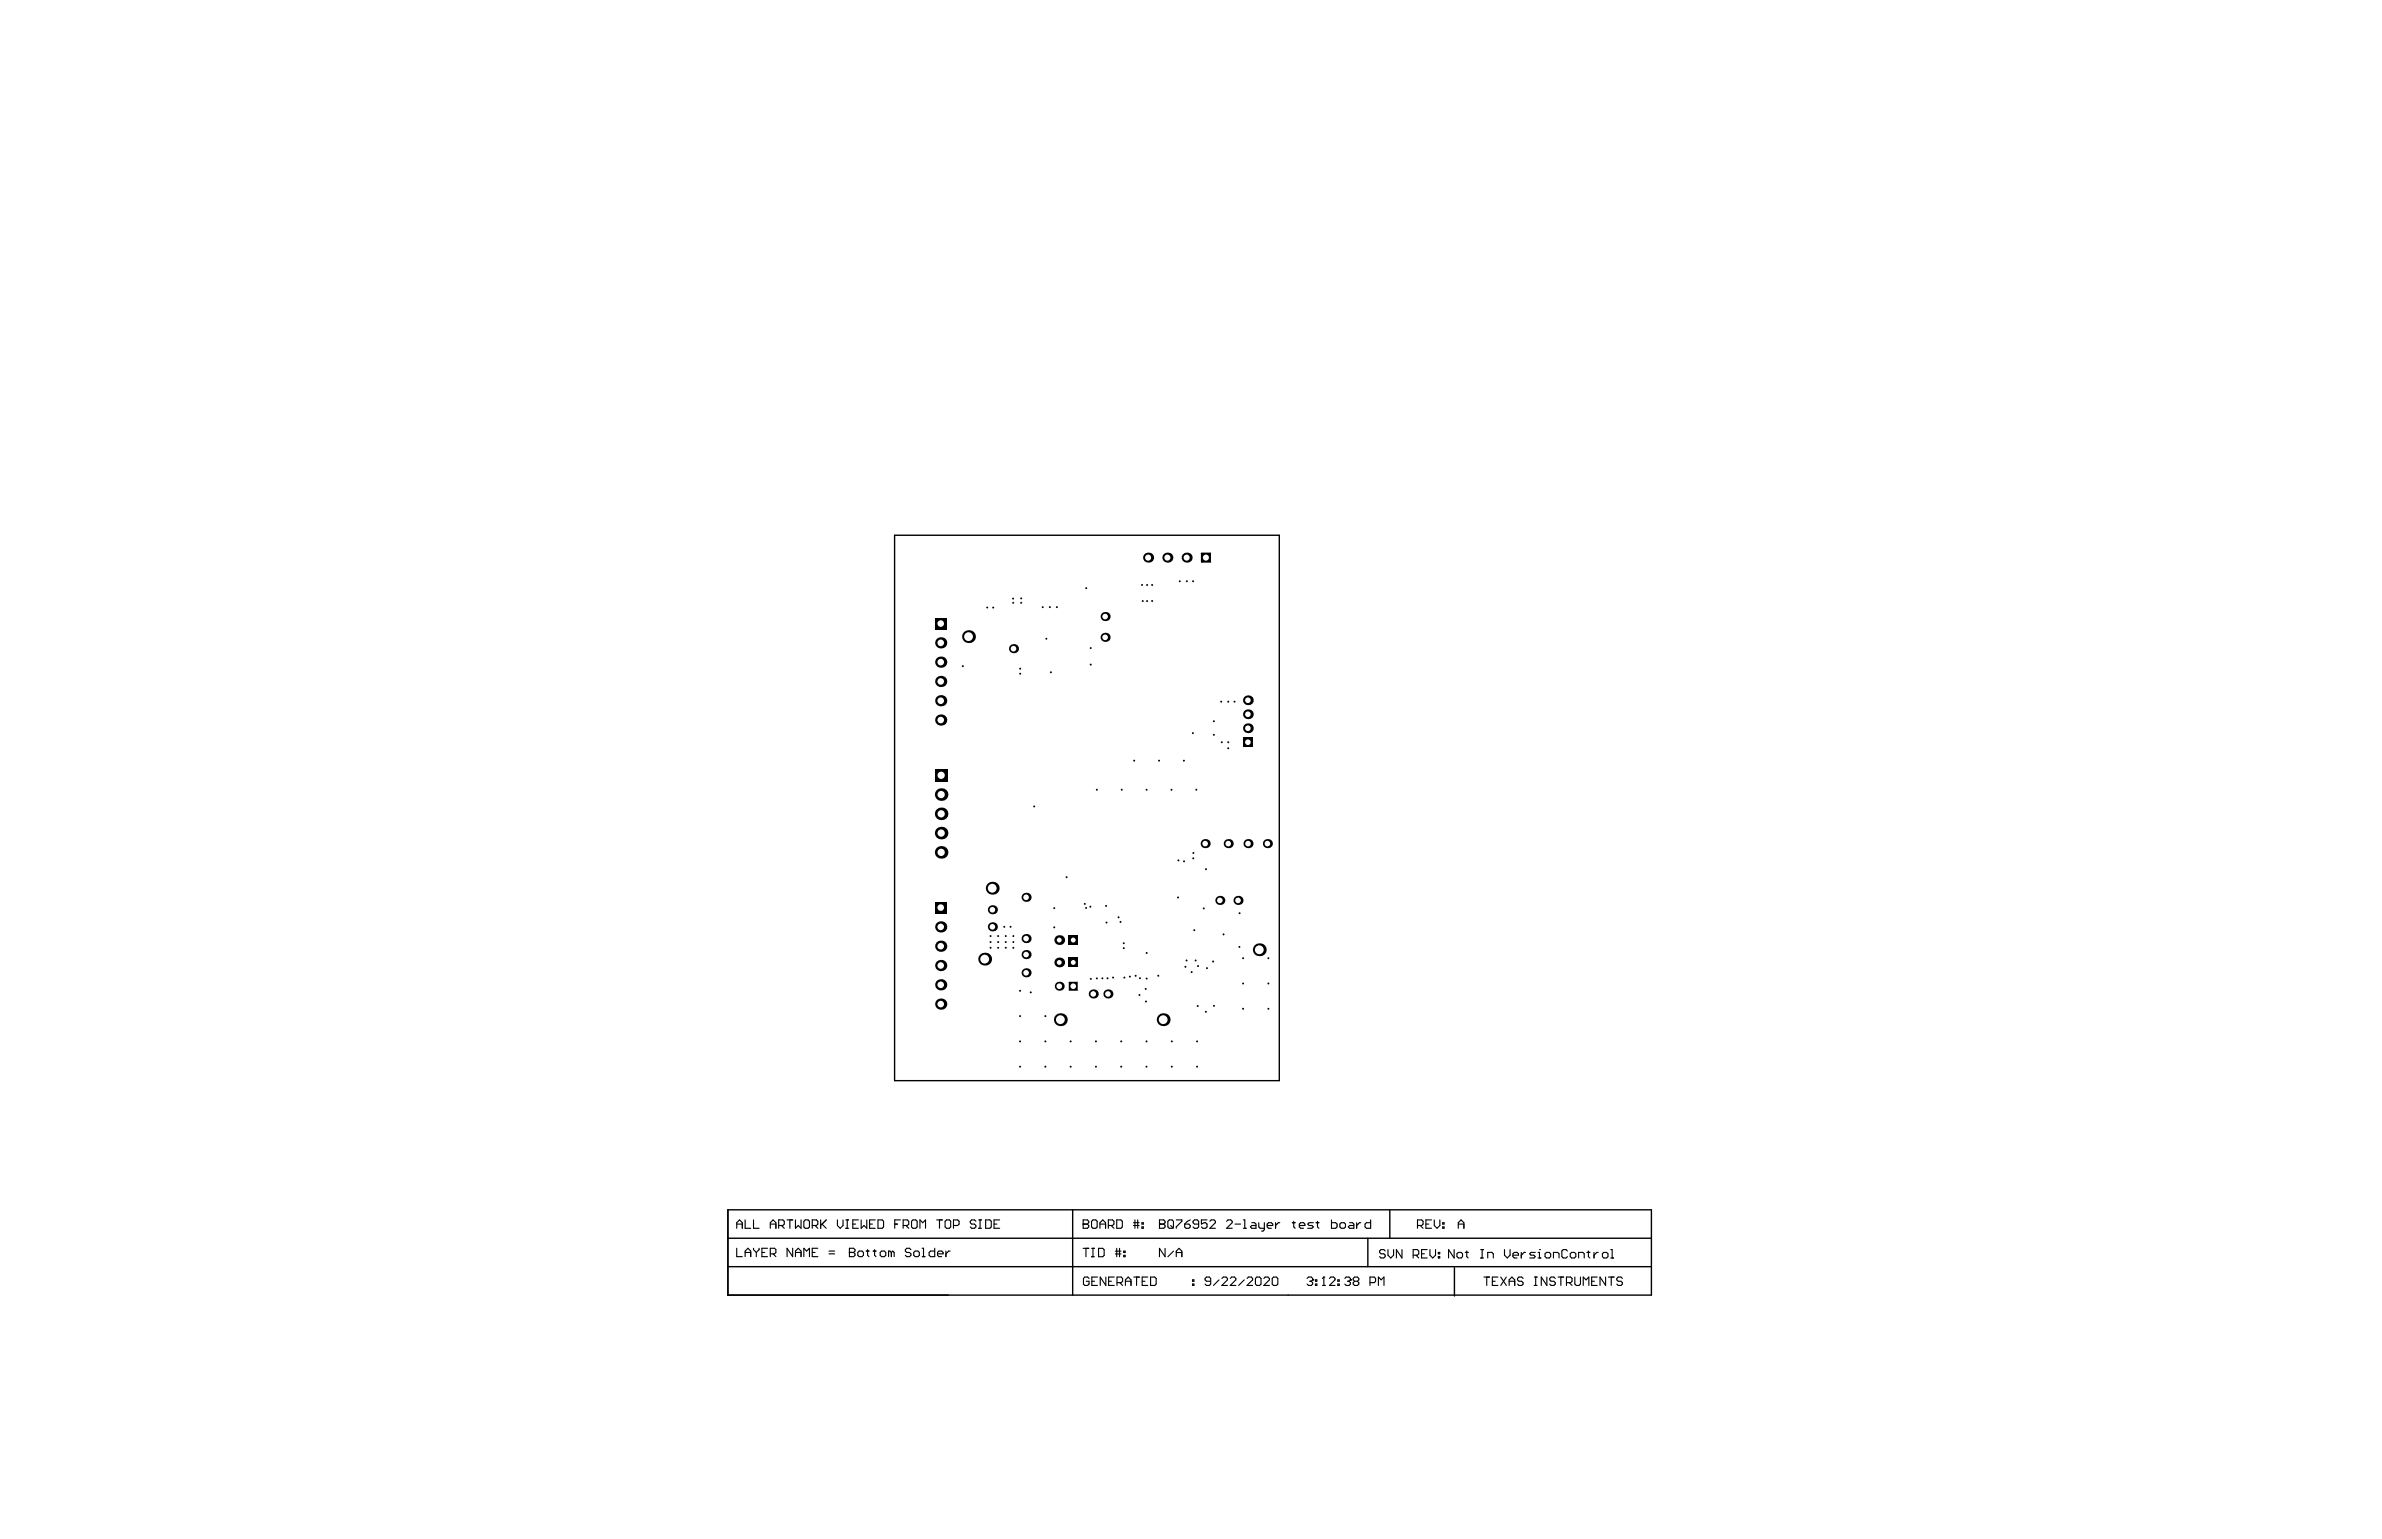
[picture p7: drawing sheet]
<svg xmlns="http://www.w3.org/2000/svg" width="432mm" height="279mm" viewBox="0 0 432 279" stroke-linecap="round" stroke-linejoin="round" font-family="sans-serif">
<path d="M162.2 97.1h69.7v98.8h-69.7zM131.9 219.4v15.4h167.5v-15.4h-167.4v15.4M194.5 219.4v15.4M251.9 219.4v5.1M131.9 229.7h167.4M131.9 224.5h167.5M248 224.5v5.2M263.7 229.8v5.2" fill="none" stroke="#000" stroke-width=".25"/>
<g fill="none" stroke="#000" stroke-width=".2">
<path d="M133.6 222h1M133.6 222.7v-1l.5-.5 .5 .5v1M133.6 226.3v1.6h1M135.1 227.1h1M135.1 221.2v1.5h1M135.1 227.9v-1.1l.5-.5 .5 .5v1.1M136.6 221.2v1.5h1M136.6 226.3v.3l.5 .5M137.1 227.1v.8M137.6 226.3v.3l-.5 .5M138.1 227.1h.5M139.1 226.3h-1v1.6h1"/>
<path d="M139.6 222h1M139.6 227.3h.8l.2-.2v-.5l-.2-.3h-.8v1.6M139.6 222.7v-1l.5-.5 .5 .5v1M140.1 227.3l.5 .6M141.2 222.2h.7l.3-.2v-.6l-.3-.2h-.7v1.5M141.7 222.2l.5 .5M142.7 221.2h1M143.2 221.2v1.5M143.7 226.3v1.6l-1-1.6v1.6M144.2 227.1h1M144.2 221.2v1.5l.5-.5 .5 .5v-1.5M144.2 227.9v-1.1l.5-.5 .5 .5v1.1"/>
<path d="M145.7 221.4l.3-.2h.5l.2 .2v1.1l-.2 .2h-.5l-.3-.2zM145.7 227.9v-1.6l.5 .5 .5-.5v1.6M147.2 227.1h.5M147.2 222.2h.8l.3-.2v-.6l-.3-.2h-.8v1.5M147.7 222.2l.6 .5M148.3 226.3h-1.1v1.6h1.1M148.8 221.2v1.5M149 222l.8 .7M149.8 221.2l-1 1M150.3 227.3h1M150.3 226.8h1M151.8 221.2v1l.5 .5 .5-.5v-1"/>
<path d="M153.3 222.7h.5M153.3 221.2h.5M153.6 221.2v1.5M154 227.1h.1M154 227.1h.7M154 226.3h.7l.3 .3v.2l-.3 .3 .3 .2v.3l-.3 .3h-.7zM154.6 222h.5M155.5 227.1l.3-.3h.5l.2 .3v.5l-.2 .3h-.5l-.3-.3zM155.6 221.2h-1v1.5h1M156.1 221.2v1.5l.5-.5 .5 .5v-1.5M157 226.8h.5M157.3 226.6v1l.2 .3"/>
<path d="M157.6 222h.5M158.3 226.8h.5M158.5 226.6v1l.3 .3M158.6 221.2h-1v1.5h1M159.2 221.2h.7l.3 .2v1.1l-.3 .2h-.7zM159.6 227.1l.2-.3h.5l.3 .3v.5l-.3 .3h-.5l-.2-.3zM161.6 227.1l-.3-.3h-.2v1.1M161.6 227.1v.8M161.6 227.1l.2-.3 .3 .3v.8M162.2 222h.5M163.2 221.2h-1v1.5M163.7 222.2h.8l.2-.2v-.6l-.2-.2h-.8v1.5"/>
<path d="M164.2 222.2l.5 .5M165.1 226.6l-.2-.3h-.5l-.3 .3v.2l.3 .3h.5l.2 .2v.3l-.2 .3h-.5l-.3-.3M165.2 221.4l.3-.2h.5l.3 .2v1.1l-.3 .2h-.5l-.3-.2zM165.6 227.1l.3-.3h.5l.3 .3v.5l-.3 .3h-.5l-.3-.3zM166.8 222.7v-1.5l.5 .5 .5-.5v1.5M167.2 227.9h.5M167.2 226.3h.2v1.6M169.4 226.3v1.6h-.7l-.3-.3v-.5l.3-.3h.7M169.8 221.2h1M169.9 227.3h1.1v-.2l-.3-.3h-.5l-.3 .3v.5l.3 .3h.5M170.3 221.2v1.5M171.3 221.4l.3-.2h.5l.2 .2v1.1l-.2 .2h-.5l-.3-.2z"/>
<path d="M171.5 226.8v1.1M172.2 226.8h-.2l-.5 .5M172.8 222.2h.8l.3-.2v-.6l-.3-.2h-.8v1.5M176.9 221.4l-.3-.2h-.5l-.2 .2v.3l.2 .3h.5l.3 .2v.3l-.3 .2h-.5l-.2-.2M177.4 222.7h.5M177.4 221.2h.5M177.7 221.2v1.5M178.7 221.2h.7l.3 .2v1.1l-.3 .2h-.7zM180.2 222h.5M181.2 221.2h-1v1.5h1M196.4 222h.1M196.4 222h.7"/>
<path d="M196.4 221.2h.7l.3 .2v.3l-.3 .3 .3 .2v.3l-.3 .2h-.7zM196.4 226.3h1M196.9 226.3v1.6M197.4 231.8l-.2-.2h-.5l-.3 .2v1l.3 .3h.5l.2-.3v-.5h-.5M197.9 221.4l.2-.2h.5l.3 .2v1.1l-.3 .2h-.5l-.2-.2zM197.9 227.9h.5M197.9 226.3h.5M197.9 232.3h.5M198.1 226.3v1.6M198.9 231.6h-1v1.5h1M199.1 226.3h.8l.3 .3v1l-.3 .3h-.8zM199.4 222h1"/>
<path d="M199.4 222.7v-1l.5-.5 .5 .5v1M200.5 231.6v1.5l-1.1-1.5v1.5M200.9 222.2h.8l.2-.2v-.6l-.2-.2h-.8v1.5M201 232.3h.5M201.4 222.2l.5 .5M202 231.6h-1v1.5h1M202.2 227.4h1M202.2 226.9h1M202.4 221.2h.8l.3 .2v1.1l-.3 .2h-.8zM202.4 226.3v1.6M202.5 232.6h.7l.3-.3v-.5l-.3-.2h-.7v1.5M202.9 226.3v1.6"/>
<path d="M203 232.6l.5 .5M203.7 226.9h.3v.2h-.3zM203.7 227.6h.3v.3h-.3zM204 232.3h1M204 233.1v-1l.5-.5 .5 .5v1M205.5 222.2h1M205.5 221.7h1M205.5 231.6h1M205.7 221.2v1.5M206 231.6v1.5M206.2 221.2v1.5M207 221.7h.3v.3h-.3z"/>
<path d="M207 222.5h.3v.2h-.3zM207.1 232.3h.5M208.1 231.6h-1v1.5h1M208.6 231.6h.7l.3 .2v1l-.3 .3h-.7zM210.2 222h.1M210.2 222h.7M210.2 221.2h.7l.3 .2v.3l-.3 .3 .3 .2v.3l-.3 .2h-.7zM211.2 226.3v1.6l-1-1.6v1.6M211.7 221.4l.3-.2h.5l.2 .2v1.1l-.2 .2h-.5l-.3-.2zM212.2 222.2l.5 .5M212.7 226.9l-1 1M213.2 227.1h1"/>
<path d="M213.2 221.2h1v.2l-1 1.1v.2M213.2 227.9v-1l.5-.6 .5 .6v1M214.7 222h.8l.3 .2v.3l-.3 .2h-.5l-.3-.2zM215.8 221.2l-.5 .2-.6 .6M216.2 232.8h.2v.3h-.2zM216.2 232.1h.2v.2h-.2zM217.3 222h-.8l-.2-.3v-.3l.2-.2h.5l.3 .2v1.1l-.3 .2h-.5l-.2-.2M218.8 221.2h-1v.8l.5-.3h.3l.2 .3v.5l-.2 .2h-.6l-.2-.2M219.3 221.4l.3-.2h.5l.2 .2v.3l-1 1h1M219.5 232.3h-.8l-.2-.2v-.3l.2-.2h.5l.3 .2v1l-.3 .3h-.5l-.2-.3M221 232.1l-1 1M221.5 231.8l.2-.2h.6l.2 .2v.3l-1 1h1"/>
<path d="M222.4 221.4l.2-.2h.5l.3 .2v.3l-1 1h1M223 231.8l.3-.2h.5l.2 .2v.3l-1 1h1M223.9 222h1M225.4 222.7h.5M225.4 221.2h.2v1.5M225.6 232.1l-1.1 1M226.1 231.8l.2-.2h.5l.3 .2v.3l-1 1h1M226.9 221.7h.5l.3 .3v.7h-.8l-.2-.2 .2-.3h.8M227.6 231.8l.2-.2h.5l.3 .2v1l-.3 .3h-.5l-.2-.3zM228.2 221.7v.8l.2 .2h.8M229.1 231.8l.3-.2h.5l.2 .2v.3l-1 1h1M229.2 221.7v1.3l-.3 .2h-.2"/>
<path d="M229.7 222.2h1v-.2l-.2-.3h-.5l-.3 .3v.5l.3 .2h.5M230.6 231.8l.3-.2h.5l.2 .2v1l-.2 .3h-.5l-.3-.3zM231.2 221.7v1M232 221.7h-.3l-.5 .5M234.3 221.7h.5M234.5 221.4v1.1l.3 .2M235.5 222.2h1.1v-.2l-.3-.3h-.5l-.3 .3v.5l.3 .2h.5M236.9 231.8l.3-.2h.5l.3 .2v.3M237.4 232.3h.3M237.7 232.3l.3 .3v.2l-.3 .3h-.5l-.3-.3M238 232.1h.1M238 232.1l-.3 .2"/>
<path d="M238.1 221.7h-.8l-.2 .3 .2 .2h.5l.3 .3-.3 .2h-.7M238.5 232.8h.2v.3h-.2zM238.5 232.1h.2v.2h-.2zM238.6 221.7h.5M238.8 221.4v1.1l.3 .2M239.7 233.1h.5M240 231.6h.1M240 231.6v1.5M240 231.6l-.3 .2M241 231.8l.2-.2h.6l.2 .2v.3l-1 1h1M241.4 221.2v1.5h.7l.3-.2v-.5l-.3-.3h-.7M242.5 232.8h.3v.3h-.3z"/>
<path d="M242.5 232.1h.3v.2h-.3zM242.9 222l.2-.3h.5l.3 .3v.5l-.3 .2h-.5l-.2-.2zM243.8 231.8l.2-.2h.5l.3 .2v.3M244.3 232.3h.2M244.5 232.3l.3 .3v.2l-.3 .3h-.5l-.2-.3M244.7 221.7h.5l.2 .3v.7h-.7l-.3-.2 .3-.3h.7M244.8 232.1h.1M244.8 232.1l-.3 .2M245.6 232.3l-.3-.2v-.3l.3-.2h.5l.2 .2v.3l-.2 .2M245.6 232.3l-.3 .3v.2l.3 .3h.5l.2-.3v-.2l-.2-.3M245.6 232.3h.5M245.9 221.7v1"/>
<path d="M246.7 221.7h-.3l-.5 .5M248.3 232.6h.8l.3-.3v-.5l-.3-.2h-.8v1.5M248.5 221.2v1.5h-.8l-.2-.2v-.5l.2-.3h.8M249.9 233.1v-1.5l.5 .5 .5-.5v1.5M251.1 226.8l-.3-.2h-.5l-.2 .2v.3l.2 .2h.5l.3 .3v.2l-.3 .3h-.5l-.2-.3M251.6 226.6v1l.5 .5 .5-.5v-1M254.1 226.6v1.5l-1-1.5v1.5M256.2 227.6h.7l.3-.3v-.5l-.3-.2h-.7v1.5M256.7 227.6l.5 .5M257 222.2h.7l.3-.2v-.6l-.3-.2h-.7v1.5M257.5 222.2l.5 .5M257.7 227.3h.5"/>
<path d="M258.5 222h.5M258.7 226.6h-1v1.5h1M259.2 226.6v1l.5 .5 .5-.5v-1M259.5 221.2h-1v1.5h1M260 221.2v1l.5 .5 .5-.5v-1M260.7 227.8h.3v.3h-.3zM260.7 227.1h.3v.2h-.3zM261.5 221.7h.3v.3h-.3zM261.5 222.5h.3v.2h-.3zM263.6 226.6v1.5l-1-1.5v1.5M264.1 227.3l.3-.2h.5l.2 .2v.5l-.2 .3h-.5l-.3-.3zM264.4 222.7v-1l.5-.5 .5 .5v1"/>
<path d="M264.4 222h1M265.6 227.1h.5M265.9 226.8v1l.2 .3M268.4 228.1h.5M268.4 226.6h.5M268.7 226.6v1.5M269 231.6h1M269.5 231.6v1.5M269.7 228.1v-1h.7l.3 .2v.8M270.5 232.3h.5M271.5 231.6h-1v1.5h1M272 231.6l1.1 1.5"/>
<path d="M272.7 226.6v1l.5 .5 .5-.5v-1M273.1 231.6l-1.1 1.5M273.6 232.3h1M273.6 233.1v-1l.5-.5 .5 .5v1M274.3 227.6h1v-.3l-.3-.2h-.5l-.2 .2v.5l.2 .3h.5M275.8 227.1v1M276.1 231.8l-.2-.2h-.6l-.2 .2v.3l.2 .2h.6l.2 .3v.2l-.2 .3h-.6l-.2-.3M276.5 227.1h-.2l-.5 .5M278.1 231.6h.5M278.1 233.1h.5M278.3 227.1h-.8l-.2 .2 .2 .3h.6l.2 .2-.2 .3h-.8M278.4 231.6v1.5"/>
<path d="M278.8 228.1h.5M278.8 227.1h.3v1M279.1 226.6h.1M280.3 227.1h.5l.3 .2v.5l-.3 .3h-.5l-.2-.3v-.5zM280.4 231.6v1.5l-1-1.5v1.5M281.6 228.1v-1h.8l.2 .2v.8M281.9 231.8l-.2-.2h-.5l-.3 .2v.3l.3 .2h.5l.2 .3v.2l-.2 .3h-.5l-.3-.3M282.4 231.6h1.1M282.9 231.6v1.5M284 232.6h.7l.3-.3v-.5l-.3-.2h-.7v1.5M284.1 226.8l-.2-.2h-.5l-.3 .2v1l.3 .3h.5l.2-.3M284.5 232.6l.5 .5"/>
<path d="M284.9 227.1h.5l.3 .2v.5l-.3 .3h-.5l-.3-.3v-.5zM285.5 231.6v1.2l.2 .3h.5l.3-.3v-1.2M286.2 228.1v-1h.7l.3 .2v.8M287 233.1v-1.5l.5 .5 .5-.5v1.5M287.7 227.1h.5M287.9 226.8v1l.3 .3M288.5 232.3h.5M289 227.1v1M289.5 231.6h-1v1.5h1M289.7 227.1h-.2l-.5 .5M290.5 227.3l.2-.2h.5l.3 .2v.5l-.3 .3h-.5l-.2-.3zM291.1 231.6v1.5l-1.1-1.5v1.5"/>
<path d="M291.6 231.6h1M292 228.1h.5M292 226.6h.2v1.5M292.1 231.6v1.5M294.1 231.8l-.3-.2h-.5l-.2 .2v.3l.2 .2h.5l.3 .3v.2l-.3 .3h-.5l-.2-.3"/>
</g>
<g fill="#000">
<circle cx="179" cy="110.2" r=".18"/>
<circle cx="180" cy="110.2" r=".18"/>
<circle cx="183.6" cy="108.5" r=".18"/>
<circle cx="183.7" cy="109.3" r=".18"/>
<circle cx="183.7" cy="117.6" r=".82"/>
<circle cx="185.1" cy="108.5" r=".18"/>
<circle cx="185.1" cy="109.3" r=".18"/>
<circle cx="189" cy="110.1" r=".18"/>
<circle cx="189.7" cy="115.8" r=".18"/>
<circle cx="190.3" cy="110.1" r=".18"/>
<circle cx="191.6" cy="110.1" r=".18"/>
<circle cx="196.9" cy="106.6" r=".18"/>
<circle cx="197.7" cy="117.5" r=".18"/>
<circle cx="207" cy="106.1" r=".18"/>
<circle cx="207.2" cy="109" r=".18"/>
<circle cx="207.9" cy="106.1" r=".18"/>
<circle cx="207.9" cy="109" r=".18"/>
<circle cx="208.9" cy="106.1" r=".18"/>
<circle cx="208.9" cy="109" r=".18"/>
<circle cx="213.9" cy="105.4" r=".18"/>
<circle cx="215.1" cy="105.4" r=".18"/>
<circle cx="216.3" cy="105.4" r=".18"/>
<circle cx="174.5" cy="120.8" r=".18"/>
<circle cx="184.9" cy="121.2" r=".18"/>
<circle cx="184.9" cy="122.2" r=".18"/>
<circle cx="190.5" cy="121.9" r=".18"/>
<circle cx="197.7" cy="120.5" r=".18"/>
<circle cx="205.6" cy="137.9" r=".18"/>
<circle cx="210.1" cy="137.9" r=".18"/>
<circle cx="214.6" cy="137.9" r=".18"/>
<circle cx="216.2" cy="132.9" r=".18"/>
<circle cx="220.1" cy="130.8" r=".18"/>
<circle cx="220.1" cy="133.2" r=".18"/>
<circle cx="221.4" cy="127.2" r=".18"/>
<circle cx="221.5" cy="134.6" r=".18"/>
<circle cx="222.6" cy="134.6" r=".18"/>
<circle cx="222.6" cy="135.7" r=".18"/>
<circle cx="222.6" cy="127.2" r=".18"/>
<circle cx="223.8" cy="127.2" r=".18"/>
<circle cx="187.5" cy="146.2" r=".18"/>
<circle cx="193.3" cy="159" r=".18"/>
<circle cx="198.8" cy="143.2" r=".18"/>
<circle cx="203.3" cy="143.2" r=".18"/>
<circle cx="207.9" cy="143.2" r=".18"/>
<circle cx="212.4" cy="143.2" r=".18"/>
<circle cx="213.6" cy="156" r=".18"/>
<circle cx="214.6" cy="156.2" r=".18"/>
<circle cx="216.3" cy="155.6" r=".18"/>
<circle cx="216.3" cy="154.7" r=".18"/>
<circle cx="216.9" cy="143.2" r=".18"/>
<circle cx="218.6" cy="157.6" r=".18"/>
<circle cx="179.6" cy="171.9" r=".18"/>
<circle cx="179.6" cy="169.7" r=".18"/>
<circle cx="179.6" cy="170.8" r=".18"/>
<circle cx="180.9" cy="171.9" r=".18"/>
<circle cx="180.9" cy="169.7" r=".18"/>
<circle cx="180.9" cy="170.8" r=".18"/>
<circle cx="182.1" cy="168.1" r=".18"/>
<circle cx="182.3" cy="171.9" r=".18"/>
<circle cx="182.3" cy="169.7" r=".18"/>
<circle cx="182.3" cy="170.8" r=".18"/>
<circle cx="183.2" cy="168.1" r=".18"/>
<circle cx="183.7" cy="171.9" r=".18"/>
<circle cx="183.7" cy="170.8" r=".18"/>
<circle cx="183.7" cy="169.7" r=".18"/>
<circle cx="184.9" cy="179.7" r=".18"/>
<circle cx="186.9" cy="179.9" r=".18"/>
<circle cx="191.1" cy="164.7" r=".18"/>
<circle cx="191.1" cy="168.1" r=".18"/>
<circle cx="196.7" cy="163.9" r=".18"/>
<circle cx="196.9" cy="164.6" r=".18"/>
<circle cx="197.7" cy="164.4" r=".18"/>
<circle cx="197.7" cy="177.5" r=".18"/>
<circle cx="198.8" cy="177.4" r=".18"/>
<circle cx="199.8" cy="177.4" r=".18"/>
<circle cx="200.5" cy="164.3" r=".18"/>
<circle cx="200.6" cy="167.3" r=".18"/>
<circle cx="200.8" cy="177.4" r=".18"/>
<circle cx="201.8" cy="177.3" r=".18"/>
<circle cx="202.8" cy="166.3" r=".18"/>
<circle cx="203.1" cy="167.2" r=".18"/>
<circle cx="203.7" cy="171.9" r=".18"/>
<circle cx="203.7" cy="171" r=".18"/>
<circle cx="203.8" cy="177.3" r=".18"/>
<circle cx="204.8" cy="177.1" r=".18"/>
<circle cx="205.9" cy="176.9" r=".18"/>
<circle cx="206.6" cy="177.4" r=".18"/>
<circle cx="207.7" cy="179.3" r=".18"/>
<circle cx="207.9" cy="172.8" r=".18"/>
<circle cx="207.9" cy="177.4" r=".18"/>
<circle cx="210" cy="176.9" r=".18"/>
<circle cx="213.6" cy="162.7" r=".18"/>
<circle cx="214.9" cy="175.3" r=".18"/>
<circle cx="215.1" cy="174.2" r=".18"/>
<circle cx="216" cy="176.3" r=".18"/>
<circle cx="216.5" cy="168.7" r=".18"/>
<circle cx="216.7" cy="174.2" r=".18"/>
<circle cx="217.2" cy="175.2" r=".18"/>
<circle cx="218.2" cy="164.7" r=".18"/>
<circle cx="218.8" cy="175.5" r=".18"/>
<circle cx="219.9" cy="174.3" r=".18"/>
<circle cx="221.8" cy="169.4" r=".18"/>
<circle cx="224.7" cy="171.7" r=".18"/>
<circle cx="224.7" cy="165.6" r=".18"/>
<circle cx="225.3" cy="173.7" r=".18"/>
<circle cx="225.3" cy="178.3" r=".18"/>
<circle cx="229.9" cy="178.3" r=".18"/>
<circle cx="229.9" cy="173.7" r=".18"/>
<circle cx="184.9" cy="193.4" r=".18"/>
<circle cx="184.9" cy="184.2" r=".18"/>
<circle cx="184.9" cy="188.8" r=".18"/>
<circle cx="189.5" cy="193.4" r=".18"/>
<circle cx="189.5" cy="188.8" r=".18"/>
<circle cx="189.5" cy="184.2" r=".18"/>
<circle cx="194.1" cy="193.4" r=".18"/>
<circle cx="194.1" cy="188.8" r=".18"/>
<circle cx="198.7" cy="193.4" r=".18"/>
<circle cx="198.7" cy="188.8" r=".18"/>
<circle cx="203.3" cy="193.4" r=".18"/>
<circle cx="203.3" cy="188.8" r=".18"/>
<circle cx="206.6" cy="180.4" r=".18"/>
<circle cx="207.7" cy="181.6" r=".18"/>
<circle cx="207.8" cy="193.4" r=".18"/>
<circle cx="207.8" cy="188.8" r=".18"/>
<circle cx="212.4" cy="193.4" r=".18"/>
<circle cx="212.4" cy="188.8" r=".18"/>
<circle cx="217" cy="193.4" r=".18"/>
<circle cx="217" cy="188.8" r=".18"/>
<circle cx="217.1" cy="182.4" r=".18"/>
<circle cx="218.6" cy="183.5" r=".18"/>
<circle cx="220.1" cy="182.4" r=".18"/>
<circle cx="225.3" cy="182.9" r=".18"/>
<circle cx="229.9" cy="182.9" r=".18"/>
</g>
<circle cx="183.7" cy="117.6" r=".51" fill="#fff"/>
<circle cx="226.2" cy="153" r=".82" fill="#000"/>
<circle cx="226.2" cy="153" r=".51" fill="#fff"/>
<path d="M225.3 133.7h1.8v1.8h-1.8z" fill-rule="evenodd" fill="#000"/>
<circle cx="226.2" cy="134.6" r=".51" fill="#fff"/>
<circle cx="226.2" cy="132" r=".89" fill="#000"/>
<circle cx="226.2" cy="132" r=".51" fill="#fff"/>
<circle cx="226.2" cy="127" r=".89" fill="#000"/>
<circle cx="226.2" cy="127" r=".51" fill="#fff"/>
<circle cx="226.2" cy="129.5" r=".89" fill="#000"/>
<circle cx="226.2" cy="129.5" r=".51" fill="#fff"/>
<circle cx="186" cy="173.1" r=".82" fill="#000"/>
<circle cx="186" cy="173.1" r=".51" fill="#fff"/>
<circle cx="186" cy="162.7" r=".82" fill="#000"/>
<circle cx="186" cy="162.7" r=".51" fill="#fff"/>
<circle cx="175.6" cy="115.4" r="1.17" fill="#000"/>
<circle cx="175.6" cy="115.4" r=".8" fill="#fff"/>
<circle cx="186" cy="176.4" r=".82" fill="#000"/>
<circle cx="186" cy="176.4" r=".51" fill="#fff"/>
<circle cx="192.2" cy="184.9" r="1.17" fill="#000"/>
<circle cx="192.2" cy="184.9" r=".8" fill="#fff"/>
<path d="M193.7 173.6h1.7v1.8h-1.7z" fill-rule="evenodd" fill="#000"/>
<circle cx="194.6" cy="174.5" r=".44" fill="#fff"/>
<circle cx="192" cy="174.5" r=".89" fill="#000"/>
<circle cx="192" cy="174.5" r=".44" fill="#fff"/>
<circle cx="198.2" cy="180.2" r=".82" fill="#000"/>
<circle cx="198.2" cy="180.2" r=".51" fill="#fff"/>
<circle cx="200.8" cy="180.2" r=".82" fill="#000"/>
<circle cx="200.8" cy="180.2" r=".51" fill="#fff"/>
<circle cx="200.3" cy="115.6" r=".82" fill="#000"/>
<circle cx="200.3" cy="115.6" r=".51" fill="#fff"/>
<circle cx="200.3" cy="111.8" r=".82" fill="#000"/>
<circle cx="200.3" cy="111.8" r=".51" fill="#fff"/>
<circle cx="208.1" cy="101.1" r=".91" fill="#000"/>
<circle cx="208.1" cy="101.1" r=".55" fill="#fff"/>
<circle cx="218.5" cy="153" r=".82" fill="#000"/>
<circle cx="218.5" cy="153" r=".51" fill="#fff"/>
<circle cx="215.1" cy="101.1" r=".91" fill="#000"/>
<circle cx="215.1" cy="101.1" r=".55" fill="#fff"/>
<path d="M217.7 100.3l.1-.1h1.6l.1 .1v1.6l-.1 .1h-1.6l-.1-.1z" fill-rule="evenodd" fill="#000"/>
<g fill="#000">
<path d="M217.8 101.9v.1zM217.7 101.9l.1 .1z"/>
<path d="M217.7 100.3h.1zM217.7 100.2l.1 .1z"/>
<path d="M219.4 101.9h.1zM219.4 101.9h.1l-.1 .1z"/>
<path d="M219.4 100.2v.1zM219.4 100.2l.1 .1z"/>
</g>
<circle cx="218.6" cy="101.1" r=".55" fill="#fff"/>
<circle cx="222.6" cy="153" r=".82" fill="#000"/>
<circle cx="222.6" cy="153" r=".51" fill="#fff"/>
<circle cx="229.7" cy="153" r=".82" fill="#000"/>
<circle cx="229.7" cy="153" r=".51" fill="#fff"/>
<circle cx="186" cy="170.2" r=".82" fill="#000"/>
<circle cx="186" cy="170.2" r=".51" fill="#fff"/>
<circle cx="192" cy="178.8" r=".81" fill="#000"/>
<circle cx="192" cy="178.8" r=".51" fill="#fff"/>
<path d="M193.7 178.1l.2-.1h1.3l.2 .1v1.4l-.2 .1h-1.3l-.2-.1z" fill-rule="evenodd" fill="#000"/>
<g fill="#000">
<path d="M193.9 179.5v.1zM193.7 179.5l.2 .1z"/>
<path d="M193.7 178.1h.2zM193.8 178l.1 .1z"/>
<path d="M195.2 179.5h.2zM195.2 179.5h.2l-.2 .1z"/>
<path d="M195.2 178v.1zM195.2 178l.2 .1z"/>
</g>
<circle cx="194.6" cy="178.8" r=".51" fill="#fff"/>
<path d="M193.7 169.6h1.7v1.7h-1.7z" fill-rule="evenodd" fill="#000"/>
<circle cx="194.6" cy="170.5" r=".44" fill="#fff"/>
<circle cx="192" cy="170.5" r=".89" fill="#000"/>
<circle cx="192" cy="170.5" r=".44" fill="#fff"/>
<circle cx="221.1" cy="163.3" r=".82" fill="#000"/>
<circle cx="221.1" cy="163.3" r=".51" fill="#fff"/>
<circle cx="224.4" cy="163.3" r=".82" fill="#000"/>
<circle cx="224.4" cy="163.3" r=".51" fill="#fff"/>
<circle cx="179.9" cy="165" r=".82" fill="#000"/>
<circle cx="179.9" cy="165" r=".51" fill="#fff"/>
<circle cx="170.5" cy="182.1" r="1.01" fill="#000"/>
<circle cx="170.5" cy="182.1" r=".6" fill="#fff"/>
<circle cx="170.5" cy="175.1" r="1.01" fill="#000"/>
<circle cx="170.5" cy="175.1" r=".6" fill="#fff"/>
<circle cx="178.5" cy="173.9" r="1.17" fill="#000"/>
<circle cx="178.5" cy="173.9" r=".8" fill="#fff"/>
<circle cx="170.5" cy="168.1" r="1.01" fill="#000"/>
<circle cx="170.5" cy="168.1" r=".6" fill="#fff"/>
<path d="M169.5 163.6h2v2h-2z" fill-rule="evenodd" fill="#000"/>
<circle cx="170.5" cy="164.6" r=".6" fill="#fff"/>
<circle cx="179.9" cy="168.1" r=".82" fill="#000"/>
<circle cx="179.9" cy="168.1" r=".51" fill="#fff"/>
<circle cx="179.9" cy="161.1" r="1.17" fill="#000"/>
<circle cx="179.9" cy="161.1" r=".8" fill="#fff"/>
<circle cx="170.6" cy="151.1" r="1.14" fill="#000"/>
<circle cx="170.6" cy="151.1" r=".66" fill="#fff"/>
<path d="M169.5 139.4h2.2v2.3h-2.2z" fill-rule="evenodd" fill="#000"/>
<circle cx="170.6" cy="140.6" r=".66" fill="#fff"/>
<circle cx="170.6" cy="144.1" r="1.14" fill="#000"/>
<circle cx="170.6" cy="144.1" r=".66" fill="#fff"/>
<circle cx="170.5" cy="123.6" r="1.01" fill="#000"/>
<circle cx="170.5" cy="123.6" r=".6" fill="#fff"/>
<circle cx="170.5" cy="127.1" r="1.01" fill="#000"/>
<circle cx="170.5" cy="127.1" r=".6" fill="#fff"/>
<circle cx="170.5" cy="116.6" r="1.01" fill="#000"/>
<circle cx="170.5" cy="116.6" r=".6" fill="#fff"/>
<circle cx="170.5" cy="120.1" r="1.01" fill="#000"/>
<circle cx="170.5" cy="120.1" r=".6" fill="#fff"/>
<path d="M169.5 112h2v2.1h-2z" fill-rule="evenodd" fill="#000"/>
<circle cx="170.5" cy="113.1" r=".6" fill="#fff"/>
<circle cx="210.9" cy="184.9" r="1.17" fill="#000"/>
<circle cx="210.9" cy="184.9" r=".8" fill="#fff"/>
<circle cx="211.6" cy="101.1" r=".91" fill="#000"/>
<circle cx="211.6" cy="101.1" r=".55" fill="#fff"/>
<circle cx="228.3" cy="172.2" r="1.17" fill="#000"/>
<circle cx="228.3" cy="172.2" r=".8" fill="#fff"/>
<circle cx="170.5" cy="178.6" r="1.01" fill="#000"/>
<circle cx="170.5" cy="178.6" r=".6" fill="#fff"/>
<circle cx="170.6" cy="147.6" r="1.14" fill="#000"/>
<circle cx="170.6" cy="147.6" r=".66" fill="#fff"/>
<circle cx="170.6" cy="154.5" r="1.14" fill="#000"/>
<circle cx="170.6" cy="154.5" r=".66" fill="#fff"/>
<circle cx="170.5" cy="171.6" r="1.01" fill="#000"/>
<circle cx="170.5" cy="171.6" r=".6" fill="#fff"/>
<circle cx="170.5" cy="130.6" r="1.01" fill="#000"/>
<circle cx="170.5" cy="130.6" r=".6" fill="#fff"/>
</svg>
